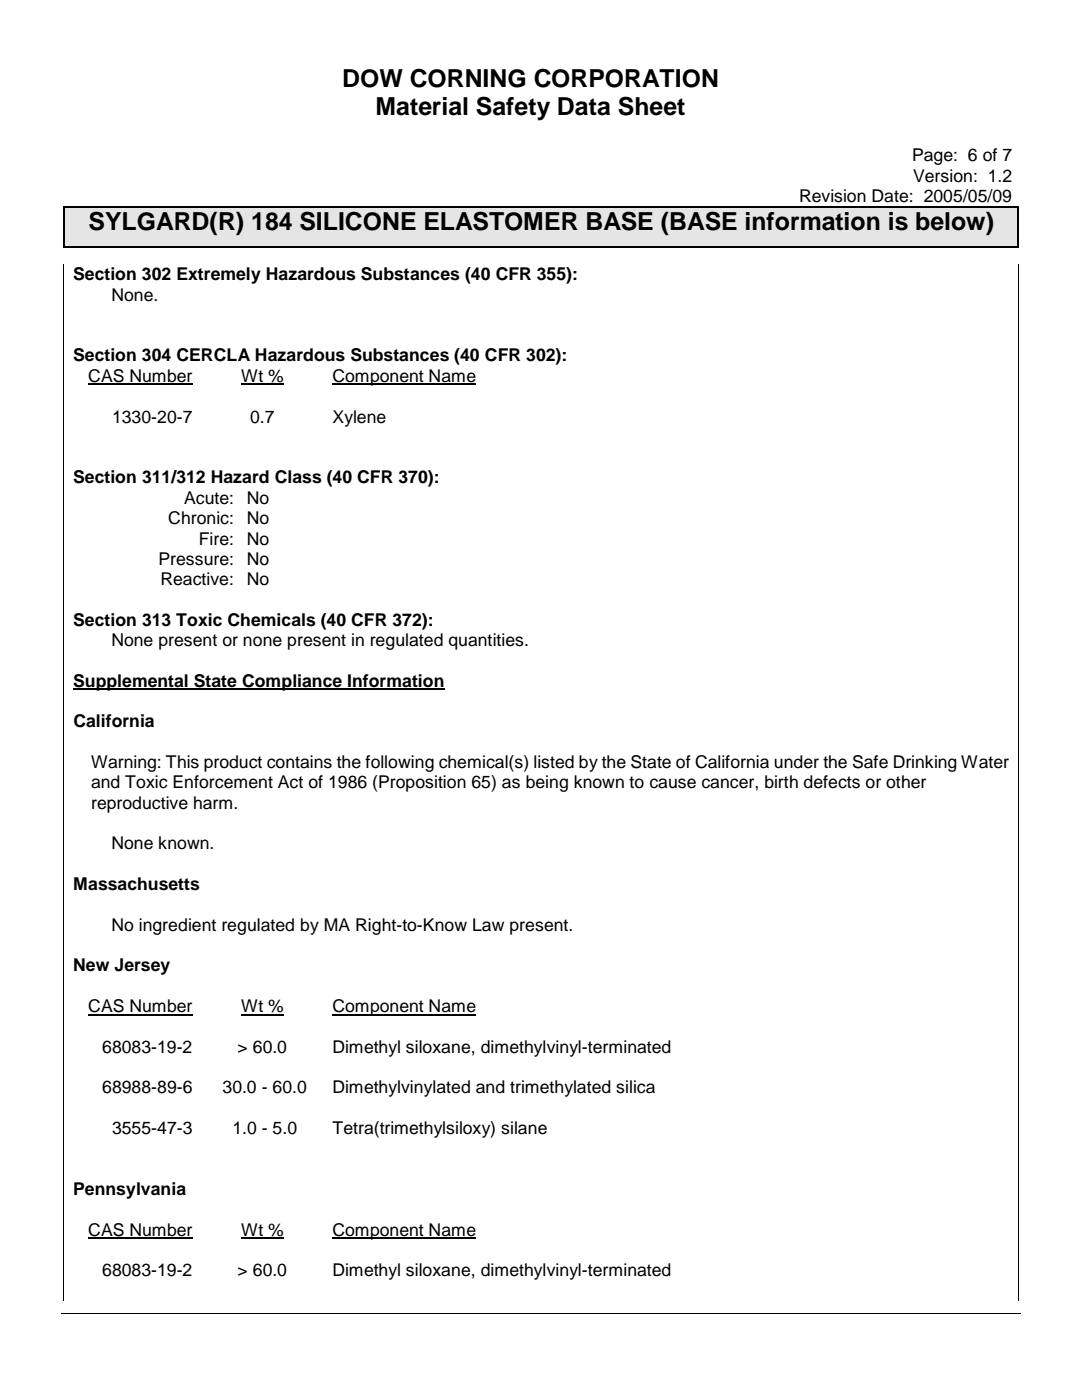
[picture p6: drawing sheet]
<svg xmlns="http://www.w3.org/2000/svg" width="216mm" height="279mm" viewBox="0 0 216 279" stroke-linecap="round" stroke-linejoin="round" font-family="sans-serif">
<defs><g id="words">
<g font-size="5">
<text x="68.3" y="17.3">DOW CORNING CORPORATION</text>
<text x="74.9" y="22.9">Material Safety Data Sheet</text>
<text x="17.7" y="45.9">SYLGARD(R) 184 SILICONE ELASTOMER BASE (BASE information is below)</text>
</g>
<g font-size="3.5">
<text x="182" y="32.2">Page: 6 of 7</text>
<text x="159.4" y="40.3">Revision Date: 2005/05/09</text>
<text x="182.2" y="36.2">Version: 1.2</text>
<text x="14.6" y="55.9">Section 302 Extremely Hazardous Substances (40 CFR 355):</text>
<text x="22.2" y="60">None.</text>
<text x="14.6" y="72.1">Section 304 CERCLA Hazardous Substances (40 CFR 302):</text>
<text x="17.6" y="76.2">CAS Number</text>
<text x="48.1" y="76.2">Wt %</text>
<text x="66.4" y="76.2">Component Name</text>
<text x="22.4" y="84.3">1330-20-7</text>
<text x="49.9" y="84.3">0.7</text>
<text x="66.3" y="84.3">Xylene</text>
<text x="14.6" y="96.4">Section 311/312 Hazard Class (40 CFR 370):</text>
<text x="36.8" y="100.5">Acute:</text>
<text x="49.2" y="100.5">No</text>
<text x="33.6" y="104.6">Chronic:</text>
<text x="49.2" y="104.6">No</text>
<text x="31.6" y="112.7">Pressure:</text>
<text x="39.7" y="108.7">Fire:</text>
<text x="49.2" y="108.7">No</text>
<text x="49.2" y="112.7">No</text>
<text x="32" y="116.8">Reactive:</text>
<text x="49.3" y="116.8">No</text>
<text x="14.6" y="124.8">Section 313 Toxic Chemicals (40 CFR 372):</text>
<text x="22.2" y="128.9">None present or none present in regulated quantities.</text>
<text x="14.6" y="137">Supplemental State Compliance Information</text>
<text x="14.7" y="145.1">California</text>
<text x="18.2" y="153.3">Warning: This product contains the following chemical(s) listed by the State of California under the Safe Drinking Water</text>
<text x="18.2" y="157.4">and Toxic Enforcement Act of 1986 (Proposition 65) as being known to cause cancer, birth defects or other</text>
<text x="18.2" y="161.4">reproductive harm.</text>
<text x="22.2" y="169.5">None known.</text>
<text x="14.6" y="177.6">Massachusetts</text>
<text x="22.2" y="185.7">No ingredient regulated by MA Right-to-Know Law present.</text>
<text x="14.6" y="193.8">New Jersey</text>
<text x="17.6" y="202">CAS Number</text>
<text x="48.1" y="202">Wt %</text>
<text x="66.4" y="202">Component Name</text>
<text x="20.4" y="210.1">68083-19-2</text>
<text x="47.4" y="210.1">&gt; 60.0</text>
<text x="66.3" y="210.1">Dimethyl siloxane, dimethylvinyl-terminated</text>
<text x="20.4" y="218.2">68988-89-6</text>
<text x="44.4" y="218.2">30.0 - 60.0</text>
<text x="66.3" y="218.2">Dimethylvinylated and trimethylated silica</text>
<text x="22.4" y="226.3">3555-47-3</text>
<text x="46.4" y="226.3">1.0 - 5.0</text>
<text x="66.3" y="226.3">Tetra(trimethylsiloxy) silane</text>
<text x="14.6" y="238.4">Pennsylvania</text>
<text x="17.6" y="246.6">CAS Number</text>
<text x="48.1" y="246.6">Wt %</text>
<text x="66.4" y="246.6">Component Name</text>
<text x="20.4" y="254.7">68083-19-2</text>
<text x="47.4" y="254.7">&gt; 60.0</text>
<text x="66.3" y="254.7">Dimethyl siloxane, dimethylvinyl-terminated</text>
</g>
</g></defs>
<g fill="#e5e5e5">
<path d="M12.8 41.4h190.3v7.7h-190.3z"/>
<path d="M14.6 41.4h186.7v7.7h-186.7z"/>
</g>
<path d="M12.6 41.1h.2v.3h-.2zM12.6 49.1h.2v.3h-.2zM12.8 41.1h.3v.3h-.3zM59.6 41.1h.2v.3h-.2zM151.9 41.1h.3v.3h-.3zM203.1 41.1h.2v.3h-.2zM203.1 49.1h.2v.3h-.2z" fill="#000"/>
<g fill="none" stroke="#000" stroke-width=".25">
<path d="M12.7 41.4v7.7M12.8 49.3h190.3M13.1 41.2h46.5M59.8 41.2h92.1M152.2 41.2h50.9M203.2 41.4v7.7M17.6 76.7h20.8M48.1 76.7h8.5M66.4 76.7h28.6M17.6 202.5h20.8M48.1 202.5h8.5M66.4 202.5h28.6"/>
<path d="M17.6 247.1h20.8M48.1 247.1h8.5M66.4 247.1h28.6"/>
</g>
<path d="M12.7 52.7v206.8M203.2 52.7v206.8M12.2 262.2h191.5" fill="none" stroke="#000" stroke-width=".2"/>
<path d="M14.6 137.6h74.1" fill="none" stroke="#000" stroke-width=".38"/>
<use href="#words"/>
</svg>
